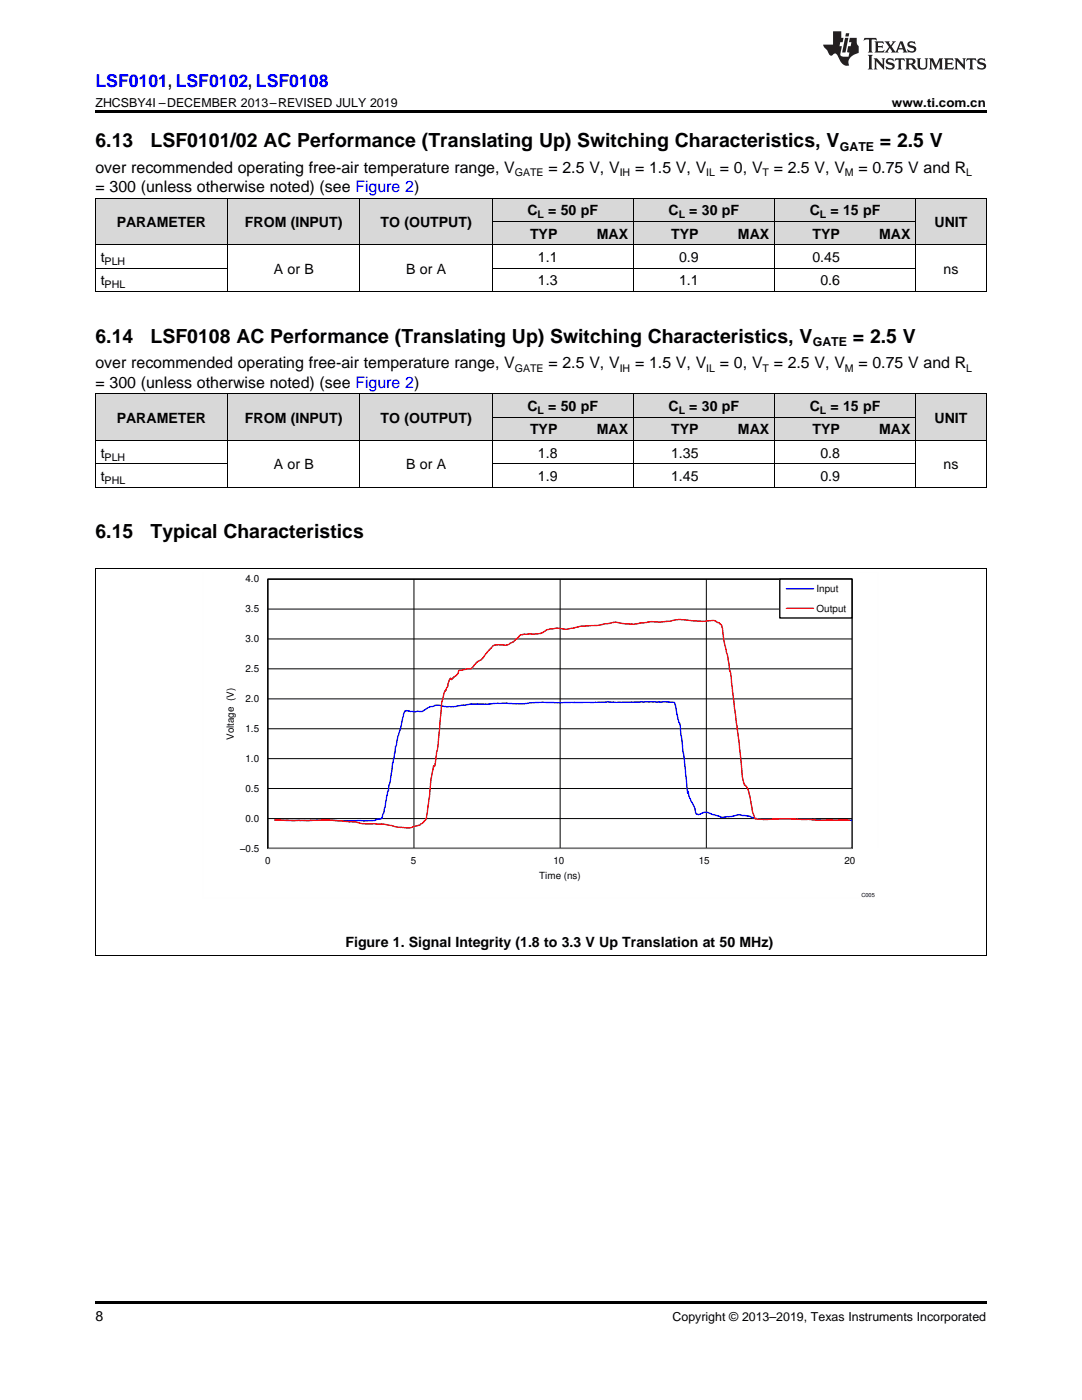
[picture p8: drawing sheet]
<svg xmlns="http://www.w3.org/2000/svg" width="216mm" height="279mm" viewBox="0 0 216 279" stroke-linecap="round" stroke-linejoin="round" font-family="sans-serif">
<defs><g id="words">
<g font-size="3.9">
<text x="19" y="29.3">6.13</text>
<text x="30.1" y="29.3">LSF0101/02 AC Performance (Translating Up) Switching Characteristics, V</text>
<text x="175.6" y="29.3">= 2.5 V</text>
<text x="19" y="68.4">6.14</text>
<text x="30.1" y="68.4">LSF0108 AC Performance (Translating Up) Switching Characteristics, V</text>
<text x="170.2" y="68.4">= 2.5 V</text>
<text x="19" y="107.5">6.15</text>
<text x="30.1" y="107.5">Typical Characteristics</text>
</g>
<text font-size="3.5" fill="#00f" x="19" y="17.3">LSF0101, LSF0102, LSF0108</text>
<g font-size="3.2">
<text x="19" y="34.4">over recommended operating free-air temperature range, V</text>
<text x="109.4" y="34.4">= 2.5 V, V</text>
<text x="126.7" y="34.4">= 1.5 V, V</text>
<text x="143.7" y="34.4">= 0, V = 2.5 V, V</text>
<text x="171.3" y="34.4">= 0.75 V and R</text>
<text x="19" y="38.3">= 300 (unless otherwise noted) (see Figure 2)</text>
<text x="19" y="73.5">over recommended operating free-air temperature range, V</text>
<text x="19" y="77.4">= 300 (unless otherwise noted) (see Figure 2)</text>
<text x="109.4" y="73.5">= 2.5 V, V</text>
<text x="126.7" y="73.5">= 1.5 V, V</text>
<text x="143.7" y="73.5">= 0, V = 2.5 V, V</text>
<text x="171.3" y="73.5">= 0.75 V and R</text>
</g>
<g font-size="2.8">
<text x="23.3" y="45.3">PARAMETER</text>
<text x="48.9" y="45.3">FROM (INPUT)</text>
<text x="75.9" y="45.3">TO (OUTPUT)</text>
<text x="105.3" y="43">C</text>
<text x="105.8" y="47.6">TYP</text>
<text x="109.4" y="43">= 50 pF</text>
<text x="119.1" y="47.6">MAX</text>
<text x="133.4" y="43">C</text>
<text x="133.9" y="47.6">TYP</text>
<text x="137.5" y="43">= 30 pF</text>
<text x="147.2" y="47.6">MAX</text>
<text x="161.6" y="43">C</text>
<text x="162.1" y="47.6">TYP</text>
<text x="165.7" y="43">= 15 pF</text>
<text x="175.4" y="47.6">MAX</text>
<text x="186.5" y="45.3">UNIT</text>
<text x="20.1" y="52.3">t</text>
<text x="107.4" y="52.3">1.1</text>
<text x="135.5" y="52.3">0.9</text>
<text x="162.1" y="52.3">0.45</text>
<text x="20.1" y="56.9">t</text>
<text x="54.6" y="54.6">A or B</text>
<text x="81.1" y="54.6">B or A</text>
<text x="107.4" y="56.9">1.3</text>
<text x="135.5" y="56.9">1.1</text>
<text x="163.7" y="56.9">0.6</text>
<text x="188.3" y="54.6">ns</text>
<text x="105.3" y="82.1">C</text>
<text x="109.4" y="82.1">= 50 pF</text>
<text x="133.4" y="82.1">C</text>
<text x="137.5" y="82.1">= 30 pF</text>
<text x="161.6" y="82.1">C</text>
<text x="165.7" y="82.1">= 15 pF</text>
<text x="23.3" y="84.4">PARAMETER</text>
<text x="48.9" y="84.4">FROM (INPUT)</text>
<text x="75.9" y="84.4">TO (OUTPUT)</text>
<text x="105.8" y="86.7">TYP</text>
<text x="119.1" y="86.7">MAX</text>
<text x="133.9" y="86.7">TYP</text>
<text x="147.2" y="86.7">MAX</text>
<text x="162.1" y="86.7">TYP</text>
<text x="175.4" y="86.7">MAX</text>
<text x="186.5" y="84.4">UNIT</text>
<text x="20.1" y="91.4">t</text>
<text x="54.6" y="93.7">A or B</text>
<text x="81.1" y="93.7">B or A</text>
<text x="107.4" y="91.4">1.8</text>
<text x="133.9" y="91.4">1.35</text>
<text x="163.7" y="91.4">0.8</text>
<text x="188.3" y="93.7">ns</text>
<text x="20.1" y="96">t</text>
<text x="107.4" y="96">1.9</text>
<text x="133.9" y="96">1.45</text>
<text x="163.7" y="96">0.9</text>
<text x="68.9" y="188.9">Figure 1. Signal Integrity (1.8 to 3.3 V Up Translation at 50 MHz)</text>
<text x="19" y="263.6">8</text>
</g>
<g font-size="2.5">
<text x="19" y="21.4">ZHCSBY4I –DECEMBER 2013–REVISED JULY 2019</text>
<text x="178" y="21.4">www.ti.com.cn</text>
<text x="167.6" y="30.1">GATE</text>
<text x="162.2" y="69.1">GATE</text>
<text x="134.2" y="263.6">Copyright © 2013–2019, Texas Instruments Incorporated</text>
</g>
<g font-size="2.1">
<text x="102.7" y="35.1">GATE</text>
<text x="123.6" y="35.1">IH</text>
<text x="140.9" y="35.1">IL</text>
<text x="152.2" y="35.1">T</text>
<text x="168.6" y="35.1">M</text>
<text x="192.8" y="35.1">L</text>
<text x="107.3" y="43.5">L</text>
<text x="135.4" y="43.5">L</text>
<text x="163.6" y="43.5">L</text>
<text x="20.9" y="52.8">PLH</text>
<text x="20.9" y="57.5">PHL</text>
<text x="102.7" y="74.2">GATE</text>
<text x="123.6" y="74.2">IH</text>
<text x="140.9" y="74.2">IL</text>
<text x="152.2" y="74.2">T</text>
<text x="168.6" y="74.2">M</text>
<text x="192.8" y="74.2">L</text>
<text x="107.3" y="82.6">L</text>
<text x="135.4" y="82.6">L</text>
<text x="163.6" y="82.6">L</text>
<text x="20.9" y="91.9">PLH</text>
<text x="20.9" y="96.6">PHL</text>
</g>
<g font-size="2">
<text x="49" y="116.2">4.0</text>
<text x="162.9" y="118.2">Input</text>
<text x="49" y="122.2">3.5</text>
<text x="162.9" y="122">Output</text>
<text x="49" y="128.2">3.0</text>
<text x="49" y="134.1">2.5</text>
<text x="49" y="140.1">2.0</text>
<text x="46.6" y="147.7" transform="rotate(-90 46.6 147.7)">Voltage (V)</text>
<text x="49" y="146.1">1.5</text>
<text x="49" y="152.1">1.0</text>
<text x="49" y="158">0.5</text>
<text x="49" y="164">0.0</text>
<text x="47.9" y="170">±0.5</text>
<text x="52.9" y="172.3">0</text>
<text x="82" y="172.3">5</text>
<text x="110.4" y="172.3">10</text>
<text x="139.5" y="172.3">15</text>
<text x="168.5" y="172.3">20</text>
<text x="107.6" y="175.5">Time (ns)</text>
</g>
<text font-size="1.1" x="171.9" y="179.1">C005</text>
</g></defs>
<g fill="#d8d8d8">
<path d="M19 78.7h26.4v9.3h-26.4z"/>
<path d="M45.4 78.7h26.5v9.3h-26.5z"/>
<path d="M71.9 78.7h26.3v9.3h-26.3z"/>
<path d="M182.7 78.7h14.1v9.3h-14.1z"/>
<path d="M98.2 83.3h14.1v4.7h-14.1z"/>
<path d="M112.3 83.3h14.1v4.7h-14.1z"/>
<path d="M126.4 83.3h14.1v4.7h-14.1z"/>
<path d="M140.5 83.3h14.1v4.7h-14.1z"/>
<path d="M154.6 83.3h14.1v4.7h-14.1z"/>
<path d="M168.7 83.3h14v4.7h-14z"/>
<path d="M98.2 78.7h14.1v4.6h-14.1z"/>
<path d="M112.3 78.7h14.1v4.6h-14.1z"/>
<path d="M126.4 78.7h14.1v4.6h-14.1z"/>
<path d="M140.5 78.7h14.1v4.6h-14.1z"/>
<path d="M154.6 78.7h14.1v4.6h-14.1z"/>
<path d="M168.7 78.7h14v4.6h-14z"/>
<path d="M19 39.6h26.4v9.3h-26.4z"/>
<path d="M45.4 39.6h26.5v9.3h-26.5z"/>
<path d="M71.9 39.6h26.3v9.3h-26.3z"/>
<path d="M182.7 39.6h14.1v9.3h-14.1z"/>
<path d="M98.2 44.2h14.1v4.7h-14.1z"/>
<path d="M112.3 44.2h14.1v4.7h-14.1z"/>
<path d="M126.4 44.2h14.1v4.7h-14.1z"/>
<path d="M140.5 44.2h14.1v4.7h-14.1z"/>
<path d="M154.6 44.2h14.1v4.7h-14.1z"/>
<path d="M168.7 44.2h14v4.7h-14z"/>
<path d="M98.2 39.6h14.1v4.6h-14.1z"/>
<path d="M112.3 39.6h14.1v4.6h-14.1z"/>
<path d="M126.4 39.6h14.1v4.6h-14.1z"/>
<path d="M140.5 39.6h14.1v4.6h-14.1z"/>
<path d="M154.6 39.6h14.1v4.6h-14.1z"/>
<path d="M168.7 39.6h14v4.6h-14z"/>
</g>
<path d="M19 259.7h177.8v.5h-177.8z" fill="#000"/>
<g fill="none" stroke="#000" stroke-width=".2">
<path d="M19.1 113.5v77.2M82.6 115.6v53.7M111.8 115.6v53.7M140.9 115.6v53.7M170 115.6h-116.6v53.7M196.8 113.5v77.2M53.4 139.5h116.6M53.4 133.5h116.6M53.4 127.5h116.6M53.4 121.6h116.6M53.4 157.4h116.6M53.4 151.4h116.6"/>
<path d="M53.4 145.4h116.6M53.4 163.4h116.6M19 190.7h177.8"/>
</g>
<path d="M53.4 115.6h116.6v53.7h-116.6z" fill="none" stroke="#000" stroke-width=".27"/>
<path d="M53.4 169.3h116.6" fill="none" stroke="#868686" stroke-width=".2"/>
<path d="M54.8 163.7l2.3 .1 9.2-.1 1.2 .1h5.8h1.5l.5-.4h.4a.48 .48 0 0 0 .6-.5l.5-1.8 .4-2.4a34.9 34.9 0 0 0 1.1-6.4l.4-1.3a37.7 37.7 0 0 1 1.5-6.8l.4-1.9a.67 .67 0 0 1 1.1-.4l1.2 .2 .7-.1a2.23 2.23 0 0 0 1.8-.7l1.8-.6 2 .4h1.3l3.5-.6h3.5l1.8-.2 5 .2 4-.4 2.9 .2 10-.2h12.5a.88 .88 0 0 1 1.2 1.1l.4 2.4 .4 1.3 1.5 13.4 .1-.4 .2 1.1 1.2 2.3 .1 .8a.84 .84 0 0 0 1.4 .2l.1-.1a2.79 2.79 0 0 1 2 .4l1.7 .5 1.8-.1 1.1-.3a1.57 1.57 0 0 1 1.3 .1h1.1l1.4 .5 1.6 .2 4.3-.1 8.1 .3h5.3" fill="none" stroke="#00f" stroke-width=".27"/>
<path d="M54.8 163.7l4 .1 7.1-.1 5.1 .3 1.4 .4 4.2 .1 2.8 .6 1.7 .1h.9l1.7-.5 .2-.2a2.25 2.25 0 0 0 1.2-1.3l.6-4.2 .3-3.8 .5-2.3v-.1l.2 .2a72 72 0 0 0 1.3-11l.3-2.4a2.89 2.89 0 0 1 .6-1.8l.4-.8 .4-1.5 .3-.1 .1 .2 .6-.6h.1l.6-.6 .1-.4a.4 .4 0 0 1 .6-.2l1.1-.3a1.11 1.11 0 0 0 1.5-.9l.7-.6a4.5 4.5 0 0 0 1.9-2l.4-.4a1.86 1.86 0 0 1 1.2-.9l1.7 .1a1.97 1.97 0 0 0 1.6-.6l1-.8a1.51 1.51 0 0 1 1.3-.8l3.3-.2 1.4-.7 .7-.2 1.5-.1 1.8 .2 2.7-.6 3.7-.2 3.2-.7 1.7 .4 2 .1 3.4-.6 2 .1 3.5-.5 4.7 .4 1.7-.1a1.68 1.68 0 0 1 1.5 .3l.3 .2a1.33 1.33 0 0 1 .6 1.1l.3 2.3 1 4.8a2.39 2.39 0 0 0 .3 1.6l2.1 18.6a8.2 8.2 0 0 0 .8 3.9l.3 .3a16.7 16.7 0 0 1 1.2 5.1l.1 .4a1.05 1.05 0 0 0 1.4 1l5.3-.1 5.9 .3h6.7" fill="none" stroke="#f00" stroke-width=".27"/>
<path d="M155.6 115.6h14.4v7.7h-14.4z" fill-rule="evenodd" fill="#fff"/>
<path d="M155.6 115.6h14.4v7.7h-14.4z" fill="none" stroke="#000" stroke-width=".27"/>
<path d="M156.9 117.5h5.4" fill="none" stroke="#00f" stroke-width=".27"/>
<path d="M156.9 121.4h5.4" fill="none" stroke="#f00" stroke-width=".27"/>
<path d="M40.5 114.2v65M53 114.2h122.2M175.2 114.2v54.9M40.5 179.2h134.7" fill="none" stroke="#fefefe" stroke-width=".2" stroke-dasharray=".3 .1" stroke-linecap="butt"/>
<g fill="none" stroke="#000" stroke-width=".2">
<path d="M19 39.5h177.8M19.1 39.6v18.6M45.4 39.6v18.6M71.8 39.6v18.6M98.2 39.6v18.6M126.3 39.6v18.6M154.5 39.6v18.6M182.7 39.6v18.6M196.8 39.6v18.6M19 58.2h177.8M19 53.5h26.4M19 48.8h177.8"/>
<path d="M98.2 53.5h84.5M98.2 44.2h84.5M19 78.6h177.8M19.1 78.7v18.6M45.4 78.7v18.6M71.8 78.7v18.6M98.2 78.7v18.6M126.3 78.7v18.6M154.5 78.7v18.6M182.7 78.7v18.6M196.8 78.7v18.6M19 97.2h177.8"/>
<path d="M19 92.6h26.4M19 87.9h177.8M98.2 92.6h84.5M98.2 83.3h84.5M19 113.4h177.8"/>
</g>
<path d="M19 22h177.8v.5h-177.8z" fill="#000"/>
<g fill="#231f20">
<path d="M172.5 7.6l-.1 .5 .4-.2h.6v.1v2.1l-.2 .4h.9l-.2-.4v-2.1l.1-.1h.5l.5 .2-.2-.5zM174.5 8.3l.2 .3v1.5l-.2 .4h1.8l.2-.6a1.04 1.04 0 0 1-1.3 .2v-.7h.6l.3 .2v-.6l-.3 .2h-.6v-.6l.8-.1 .4 .3-.2-.5zM176.5 8.3l.9 1.1-.9 1.1h.8l-.2-.2 .4-.7 .5 .7-.2 .2h1.5l-.2-.2 .2-.4h.9l.1 .4-.2 .2h1l-.3-.3-.7-1.9h-.5l-.9 2-.8-1 .9-1h-.8l.1 .3-.4 .5-.3-.6 .1-.2zM179.7 8.6l.4 1h-.7zM181.3 8.4a.63 .63 0 0 0-.2 .7 .63 .63 0 0 0 .6 .4l.6 .2 .1 .2a.75 .75 0 0 1-.7 .4 .75 .75 0 0 1-.6-.5l.1 .7 .1-.1a1.11 1.11 0 0 0 1.5-.6 1.13 1.13 0 0 0-1.2-.8l-.1-.4a1.04 1.04 0 0 1 1.2 .2l-.2-.5-.2 .1-.4-.2zM173.2 10.9l.2 .4v2.2l-.2 .4h1l-.3-.4v-2.2l.3-.4zM174.3 11.6l.3 .4v1.5l-.3 .4h.8l-.2-.4v-1.3l1.5 1.7v-1.9l.2-.4h-.7l.2 .4v.9l-1.1-1.3zM177 11.8a.62 .62 0 0 0-.2 .7 .62 .62 0 0 0 .6 .4l.6 .1 .1 .3a.76 .76 0 0 1-.7 .3 .76 .76 0 0 1-.7-.4l.2 .7 .1-.1a1.11 1.11 0 0 0 1.5-.6 1.13 1.13 0 0 0-1.2-.8l-.1-.4a1.04 1.04 0 0 1 1.2 .2l-.2-.6-.2 .1-.5-.1zM178.7 11.6l-.2 .6a.61 .61 0 0 1 .8-.3v1.6l-.2 .4h.9l-.2-.4v-1.6a.63 .63 0 0 1 .7 .3l-.1-.6zM180.6 11.6l.3 .4v1.5l-.3 .4h1l-.2-.2-.1-.8 .6 .2a.76 .76 0 0 0 1.2 .7l-1-1a.58 .58 0 0 0 .6-.5 .58 .58 0 0 0-.5-.6zM181.4 11.9h.1a.45 .45 0 0 1 .5 .1 .45 .45 0 0 1 .1 .5l-.8 .2zM182.9 11.6l.2 .2a2.17 2.17 0 0 0 .3 1.9 .99 .99 0 0 0 1.6-.6v-1.1l.2-.4h-.7l.2 .2a1.92 1.92 0 0 1-.2 1.8 .6 .6 0 0 1-.9-.5v-1.1l.2-.4zM185.4 11.6l.2 .4v1.5l-.2 .4h.7l-.2-.4v-1.4l.8 1.8 .8-1.8v1.4l-.2 .4h.9l-.2-.4v-1.5l.2-.4h-.8l-.6 1.5-.6-1.5zM188.4 11.6l.2 .4v1.5l-.2 .4h1.8l.1-.6a1.04 1.04 0 0 1-1.2 .1v-.6h.5l.4 .2v-.6l-.4 .2h-.5v-.7h.8l.3 .3-.1-.6zM190.5 11.6l.2 .4v1.5l-.2 .4h.7l-.2-.4v-1.3l1.5 1.7v-1.9l.2-.4h-.7l.2 .4v.9l-1.1-1.3zM192.9 11.6l-.1 .6a.61 .61 0 0 1 .7-.3l.1 1.6-.3 .4h1l-.3-.4 .1-1.6a.63 .63 0 0 1 .7 .3l-.1-.6zM195.2 11.8a.62 .62 0 0 0-.2 .7 .62 .62 0 0 0 .6 .4l.6 .1 .1 .3a.76 .76 0 0 1-.7 .3 .76 .76 0 0 1-.6-.4l.1 .7 .1-.1a1.11 1.11 0 0 0 1.6-.6 1.13 1.13 0 0 0-1.3-.8l-.1-.4a1.04 1.04 0 0 1 1.2 .2l-.1-.6-.2 .1-.5-.1z"/>
<path d="M166.2 6.3v2.6h-1.9v.4l.8 .9a.91 .91 0 0 0 1 .8 .56 .56 0 0 1 .5-.3 .56 .56 0 0 1 .5 .3l.4 .8a1.53 1.53 0 0 0 1.9 1.2 1.54 1.54 0 0 1 1-2.1l.9-.3v-1.4a1.52 1.52 0 0 1-.4-1.6h-1.3l-.2 .8h.5l-.2 .8h-.5l-.1 1v.2l.4 .1-.2 .8a1.93 1.93 0 0 1-1.6-.3l.3-1.8h-.5l.2-.8h.4l.2-.8h-.4v-1.3zM168.6 7.6l-.6 2.9h.7l.6-2.9zM168.8 6.6l-.1 .7h.6l.2-.7z"/>
</g>
<use href="#words"/>
</svg>
